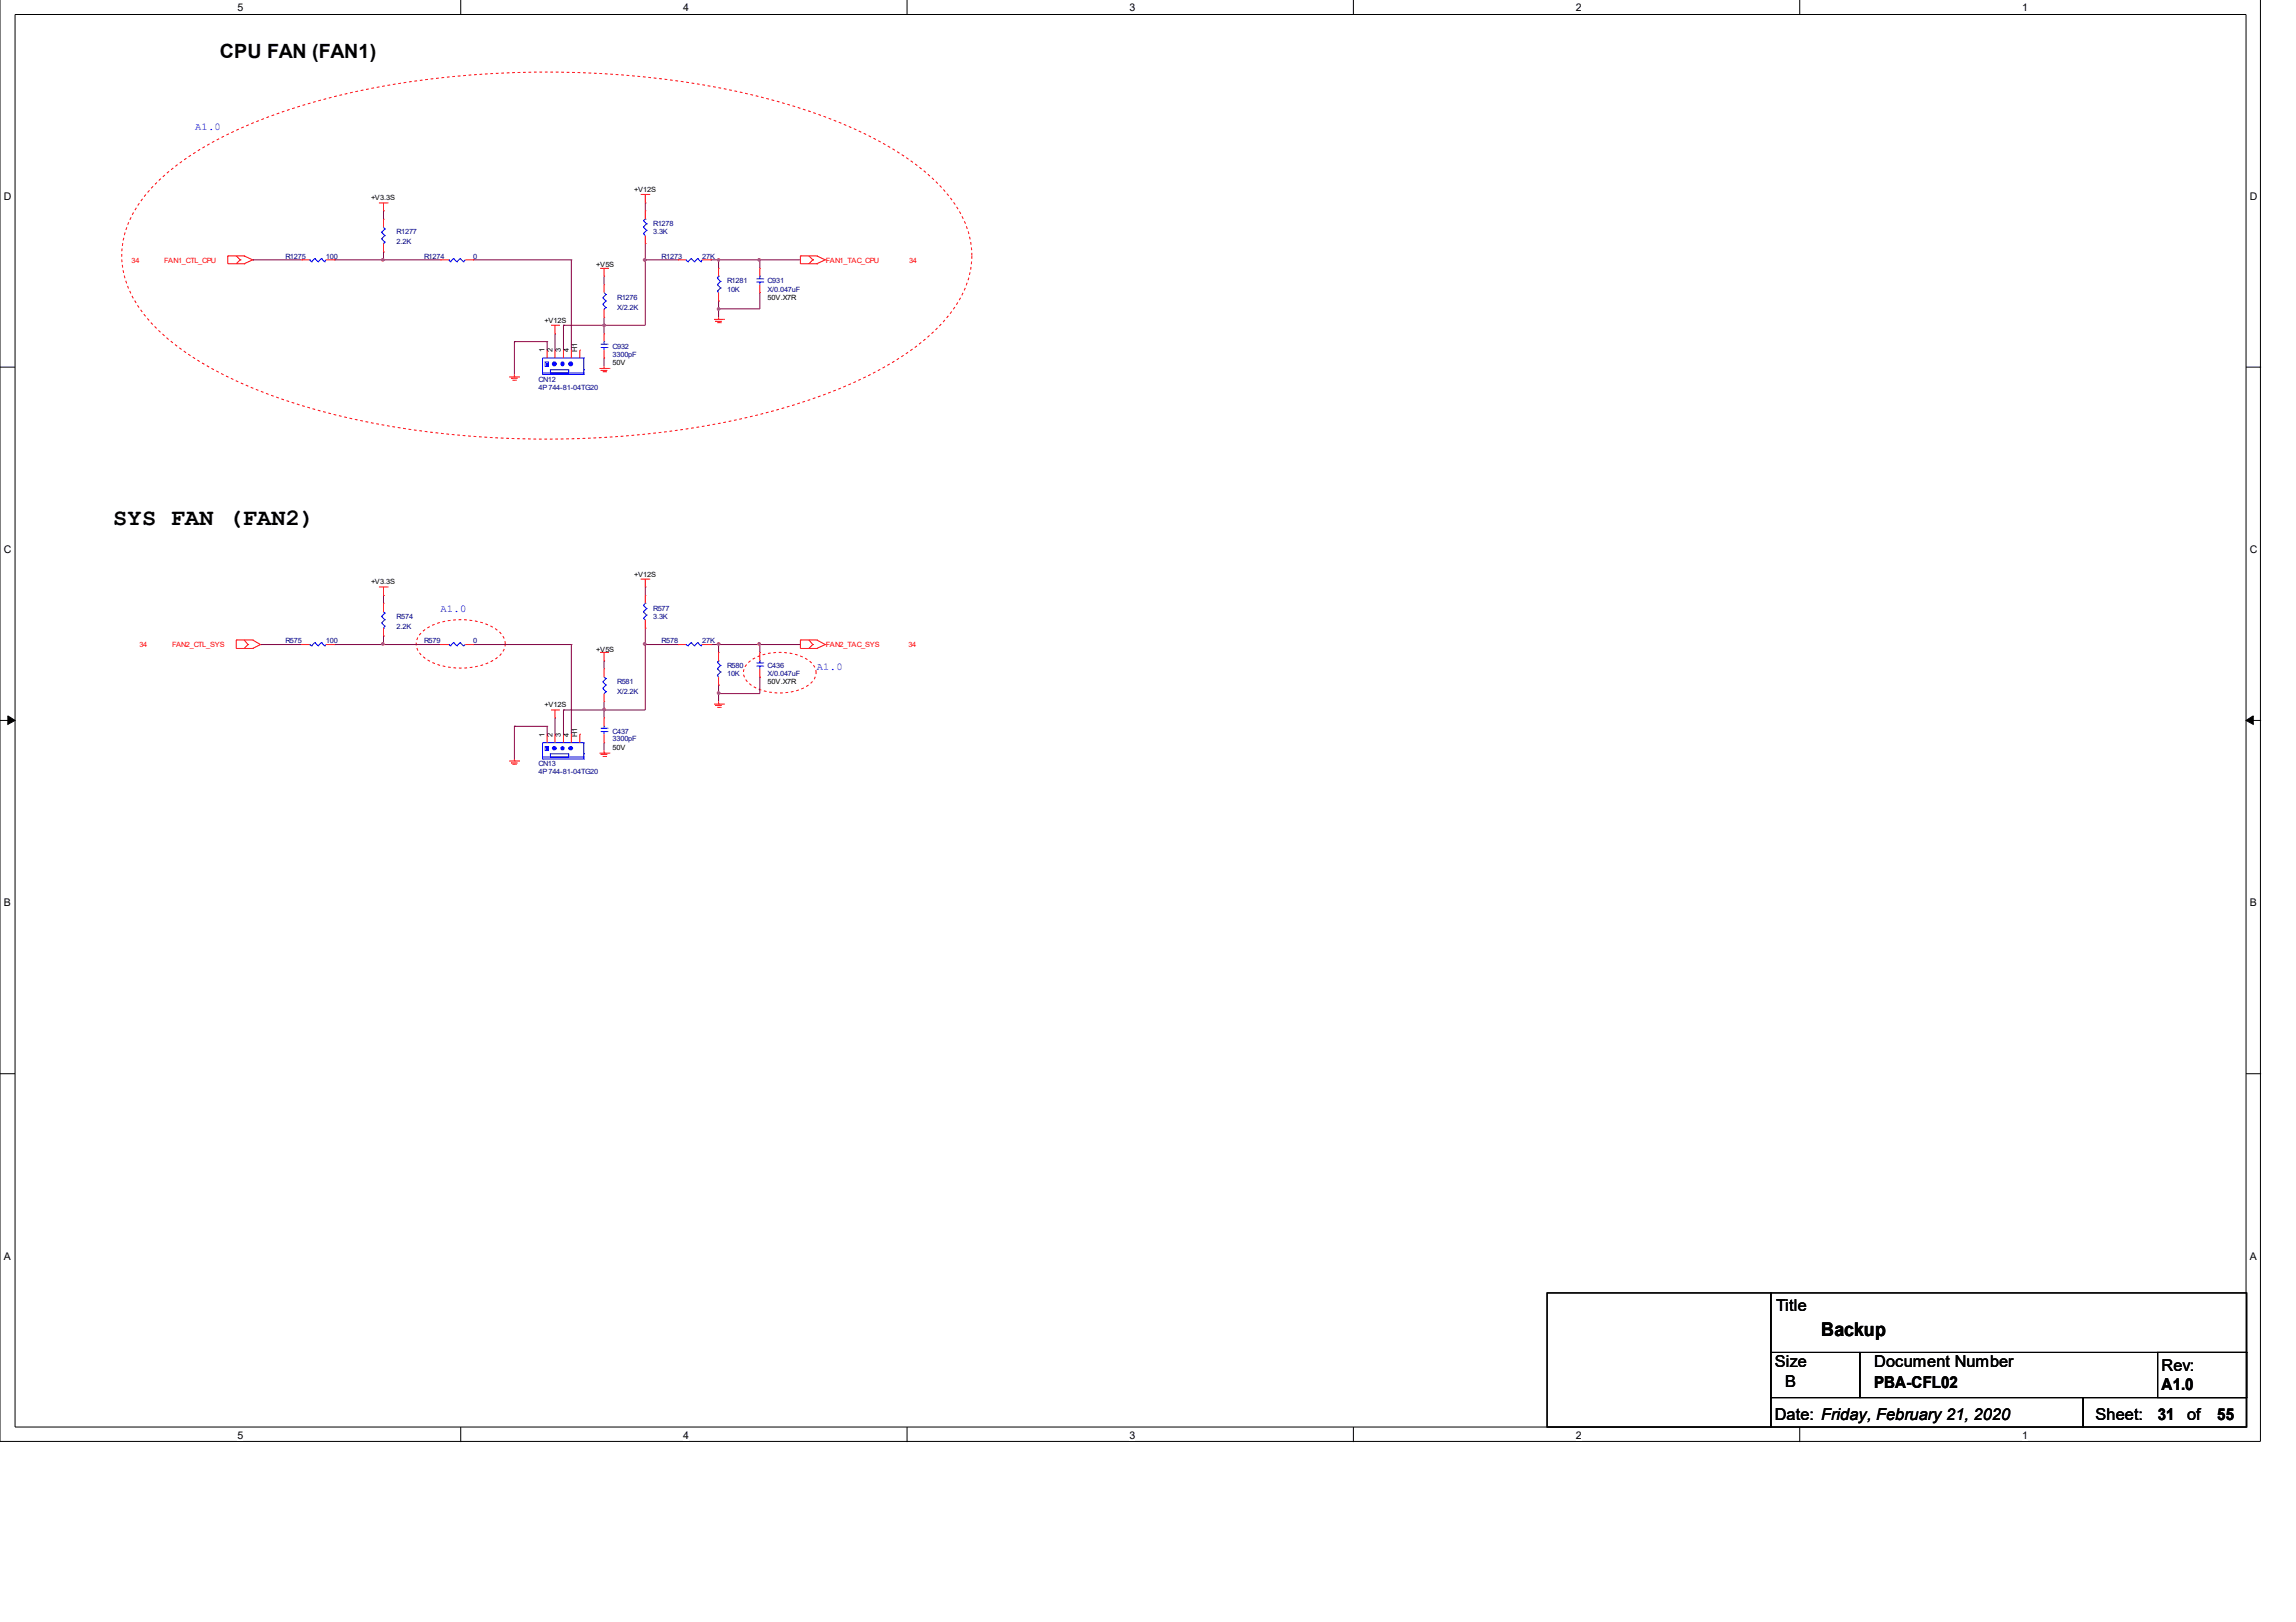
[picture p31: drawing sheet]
<svg xmlns="http://www.w3.org/2000/svg" width="297mm" height="210mm" viewBox="0 0 297 210" stroke-linecap="round" stroke-linejoin="round" font-family="sans-serif">
<defs><g id="words">
<text font-size="3" x="14.6" y="67.9">SYS FAN (FAN2)</text>
<g font-size="2.5">
<text x="28.4" y="7.5">CPU FAN (FAN1)</text>
<text x="235.6" y="172.9">Backup</text>
</g>
<g font-size="2.1">
<text x="229.8" y="169.7">Title</text>
<text x="229.6" y="177">Size</text>
<text x="231" y="179.5">B</text>
<text x="242.5" y="177">Document Number</text>
<text x="242.5" y="179.6">PBA-CFL02</text>
<text x="279.7" y="177.4">Rev:</text>
<text x="279.7" y="179.8">A1.0</text>
<text x="229.6" y="183.7">Date: Friday, February 21, 2020</text>
<text x="271.1" y="183.7">Sheet:</text>
<text x="279.1" y="183.8">31</text>
<text x="283" y="183.7">of</text>
<text x="286.9" y="183.8">55</text>
</g>
<g font-size="1.4">
<text x="30.7" y="1.5">5</text>
<text x="88.4" y="1.5">4</text>
<text x="146.1" y="1.5">3</text>
<text x="203.9" y="1.5">2</text>
<text x="261.6" y="1.5">1</text>
<text x=".5" y="25.9">D</text>
<text x="291.1" y="25.9">D</text>
<text x=".5" y="71.6">C</text>
<text x="291.1" y="71.6">C</text>
<text x=".5" y="117.3">B</text>
<text x="291.1" y="117.3">B</text>
<text x=".5" y="163">A</text>
<text x="291.1" y="163">A</text>
<text x="30.7" y="186.2">5</text>
<text x="88.4" y="186.2">4</text>
<text x="146.1" y="186.2">3</text>
<text x="203.9" y="186.2">2</text>
<text x="261.6" y="186.2">1</text>
</g>
<g font-size="1.4" fill="#00f">
<text x="25.2" y="16.9">A1.0</text>
<text x="57" y="79.3">A1.0</text>
<text x="105.7" y="86.7">A1.0</text>
</g>
<g font-size=".9">
<text x="48" y="25.9">+V3.3S</text>
<text x="82" y="24.8">+V12S</text>
<text x="77.1" y="34.6">+V5S</text>
<text x="70.4" y="41.8">+V12S</text>
<text x="99.3" y="38.8">50V.X7R</text>
<text x="70.4" y="45.6" transform="rotate(-90 70.4 45.6)">1</text>
<text x="71.5" y="45.6" transform="rotate(-90 71.5 45.6)">2</text>
<text x="72.6" y="45.6" transform="rotate(-90 72.6 45.6)">3</text>
<text x="73.6" y="45.6" transform="rotate(-90 73.6 45.6)">4</text>
<text x="74.7" y="45.6" transform="rotate(-90 74.7 45.6)">H1</text>
<text x="79.2" y="47.3">50V</text>
<text x="48" y="75.6">+V3.3S</text>
<text x="82" y="74.6">+V12S</text>
<text x="77.1" y="84.3">+V5S</text>
<text x="99.3" y="88.6">50V.X7R</text>
<text x="70.4" y="95.3" transform="rotate(-90 70.4 95.3)">1</text>
<text x="70.4" y="91.5">+V12S</text>
<text x="71.5" y="95.3" transform="rotate(-90 71.5 95.3)">2</text>
<text x="72.6" y="95.3" transform="rotate(-90 72.6 95.3)">3</text>
<text x="73.6" y="95.3" transform="rotate(-90 73.6 95.3)">4</text>
<text x="74.7" y="95.3" transform="rotate(-90 74.7 95.3)">H1</text>
<text x="79.2" y="97">50V</text>
</g>
<g font-size=".9" fill="#000080">
<text x="84.5" y="29.3">R1278</text>
<text x="36.9" y="33.5">R1275</text>
<text x="42.2" y="33.5">100</text>
<text x="51.3" y="30.3">R1277</text>
<text x="51.3" y="31.6">2.2K</text>
<text x="54.9" y="33.5">R1274</text>
<text x="61.2" y="33.5">0</text>
<text x="84.5" y="30.3">3.3K</text>
<text x="85.6" y="33.5">R1273</text>
<text x="90.8" y="33.5">27K</text>
<text x="79.8" y="38.8">R1276</text>
<text x="79.8" y="40.1">X/2.2K</text>
<text x="94.1" y="36.7">R1281</text>
<text x="94.1" y="37.8">10K</text>
<text x="99.3" y="36.7">C931</text>
<text x="99.3" y="37.8">X/0.047uF</text>
<text x="79.2" y="45.1">C932</text>
<text x="79.2" y="46.2">3300pF</text>
<text x="69.7" y="49.4">CN12</text>
<text x="69.7" y="50.5">4P 744-81-04TG20</text>
<text x="36.9" y="83.2">R575</text>
<text x="42.2" y="83.2">100</text>
<text x="51.3" y="80.1">R574</text>
<text x="51.3" y="81.4">2.2K</text>
<text x="54.9" y="83.2">R579</text>
<text x="61.2" y="83.2">0</text>
<text x="84.5" y="79">R577</text>
<text x="84.5" y="80.1">3.3K</text>
<text x="85.6" y="83.2">R578</text>
<text x="90.8" y="83.2">27K</text>
<text x="79.8" y="88.6">R581</text>
<text x="79.8" y="89.8">X/2.2K</text>
<text x="94.1" y="86.5">R580</text>
<text x="94.1" y="87.5">10K</text>
<text x="99.3" y="86.5">C436</text>
<text x="99.3" y="87.5">X/0.047uF</text>
<text x="79.2" y="94.9">C437</text>
<text x="79.2" y="95.9">3300pF</text>
<text x="69.7" y="99.2">CN13</text>
<text x="69.7" y="100.2">4P 744-81-04TG20</text>
</g>
<g font-size=".9" fill="#f00">
<text x="17" y="34.1">34</text>
<text x="21.3" y="34.1">FAN1_CTL_CPU</text>
<text x="106.8" y="34.1">FAN1_TAC_CPU</text>
<text x="117.6" y="34.1">34</text>
<text x="18" y="83.7">34</text>
<text x="22.3" y="83.7">FAN2_CTL_SYS</text>
<text x="106.8" y="83.7">FAN2_TAC_SYS</text>
<text x="117.5" y="83.7">34</text>
</g>
</g></defs>
<path d="M0 -.1v186.6h292.4v-186.6M1.9 1.9h288.7v182.8h-288.7z" fill="none" stroke="#000" stroke-width=".13"/>
<g fill="#fff">
<path d="M30.7 .2h.7v1.4h-.7z"/>
<path d="M30.7 184.9h.7v1.5h-.7z"/>
</g>
<path d="M59.6 -.1v2M59.6 184.7v1.9" fill="none" stroke="#000" stroke-width=".13"/>
<g fill="#fff">
<path d="M88.4 .2h.7v1.4h-.7z"/>
<path d="M88.4 184.9h.7v1.5h-.7z"/>
</g>
<path d="M117.3 -.1v2M117.3 184.7v1.9" fill="none" stroke="#000" stroke-width=".13"/>
<g fill="#fff">
<path d="M146.1 .2h.7v1.4h-.7z"/>
<path d="M146.1 184.9h.7v1.5h-.7z"/>
</g>
<path d="M175.1 -.1v2M175.1 184.7v1.9" fill="none" stroke="#000" stroke-width=".13"/>
<g fill="#fff">
<path d="M203.9 .2h.7v1.4h-.7z"/>
<path d="M203.9 184.9h.7v1.5h-.7z"/>
</g>
<path d="M232.8 -.1v2M232.8 184.7v1.9" fill="none" stroke="#000" stroke-width=".13"/>
<g fill="#fff">
<path d="M261.6 .2h.7v1.4h-.7z"/>
<path d="M261.6 184.9h.7v1.5h-.7z"/>
<path d="M.5 24.7h.9v1.4h-.9z"/>
<path d="M291.1 24.7h.9v1.4h-.9z"/>
<path d="M.5 70.3h.9v1.4h-.9z"/>
<path d="M291.1 70.3h.9v1.4h-.9z"/>
</g>
<path d="M0 47.5h1.9M290.6 47.5h1.9" fill="none" stroke="#000" stroke-width=".13"/>
<g fill="#fff">
<path d="M.5 116h.9v1.4h-.9z"/>
<path d="M291.1 116h.8v1.4h-.8z"/>
</g>
<path d="M0 93.2h1.9M290.6 93.2h1.9" fill="none" stroke="#000" stroke-width=".13"/>
<path d="M1 92.6l.9 .6-.9 .5zM290.6 93.2l.9-.6v1.1z" fill="#000" stroke="#000" stroke-width=".13"/>
<g fill="#fff">
<path d="M.5 161.7h.9v1.5h-.9z"/>
<path d="M291.1 161.7h.8v1.5h-.8z"/>
</g>
<path d="M0 139h1.9M290.6 139h1.9M200.2 167.3h28.9v17.4h-28.9zM229.1 175h11.5v5.9h-11.5zM229.1 167.3h61.6v7.7h-61.6zM240.6 175h50.1v5.9h-50.1zM279.1 175h11.6v5.9h-11.6zM229.1 180.9h40.4v3.8h-40.4zM269.5 180.9h21.2v3.8h-21.2z" fill="none" stroke="#000" stroke-width=".13"/>
<path d="M20.1 23.8a37.1 37.1 0 0 1 11.8-7.5 90.7 90.7 0 0 1 27.8-6.5 117.4 117.4 0 0 1 41.8 3.6 55.3 55.3 0 0 1 16.7 7.7 18.2 18.2 0 0 1 7 8.8 11.1 11.1 0 0 1-1.4 9.5 26.1 26.1 0 0 1-9.5 8.2 73.1 73.1 0 0 1-22.2 7.4 121.4 121.4 0 0 1-49.1-1.4 62.9 62.9 0 0 1-17.9-7.2 21.8 21.8 0 0 1-8.2-8.5 11 11 0 0 1 .8-11.1l1.1-1.5zM54.6 81.7a8.7 8.7 0 0 1 7.9-1.1 4.2 4.2 0 0 1 2.8 2.2 2.19 2.19 0 0 1-1.3 2.5 9.2 9.2 0 0 1-8.8 0 2.34 2.34 0 0 1-1.3-2.5l.3-.6zM97 85.6a7.1 7.1 0 0 1 7.8 0 1.74 1.74 0 0 1 0 2.9 7.1 7.1 0 0 1-7.8 0 1.74 1.74 0 0 1 0-2.9z" fill="none" stroke="#f00" stroke-width=".13" stroke-dasharray=".4 .4 .4 .4 .4 .4 .4 .4" stroke-linecap="butt"/>
<g fill="none" stroke="#800040" stroke-width=".13">
<path d="M32.7 33.6h.1M32.7 33.6h6.3M43.3 33.6h.1M43.3 33.6h13.7M49.6 33.6h.1M49.6 32.6h.1M49.6 27.3h.1M49.6 27.3v1.1M49.6 32.6v1M61.2 33.6h.1M61.2 33.6h12.7M73.9 33.6h.1"/>
<path d="M73.9 33.6v11.7M78.1 35.7h.1M78.1 35.7v1.1M83.5 31.5h.1M83.5 26.3h.1M83.5 33.6h.1M83.5 26.3v1M83.5 31.5v10.6h-10.6M83.5 33.6h4.2M91.9 33.6h.1M91.9 33.6h11.6M93 40h.1"/>
<path d="M93 39h.1M93 33.6h.1M93 33.6v1.1M93 39v2.1M98.3 33.6h.1M98.3 37.9h.1M98.3 33.6v1.1M98.3 37.9v2.1h-5.3M66.5 44.2h.1M66.5 44.2v4.2M66.5 44.2h4.3M70.8 44.2h.1"/>
<path d="M70.8 44.2v1.1M71.8 43.2h.1M71.8 43.2v2.1M72.9 42.1h.1M72.9 42.1v3.2M78.1 41.1h.1M78.1 42.1h.1M78.1 46.3h.1M78.1 41.1v2.1M78.1 46.3v1.1M49.6 77.1h.1M49.6 77.1v1"/>
<path d="M83.5 76h.1M83.5 76v1.1M33.7 83.4h.1M33.7 83.4h5.3M43.3 83.4h.1M43.3 83.4h13.7M49.6 83.4h.1M49.6 82.3h.1M49.6 82.3v1.1M61.2 83.4h.1M61.2 83.4h12.7M66.5 94h.1"/>
<path d="M66.5 94v4.2M66.5 94h4.3M70.8 94h.1M70.8 94v1M71.8 92.9h.1M71.8 92.9v2.1M72.9 91.9h.1M72.9 91.9v3.1M73.9 83.4h.1M73.9 83.4v11.6M78.1 90.8h.1M78.1 85.5h.1"/>
<path d="M78.1 91.9h.1M78.1 96.1h.1M78.1 85.5v1M78.1 90.8v2.1M78.1 96.1v1M83.5 81.3h.1M83.5 83.4h.1M83.5 83.4h4.2M83.5 81.3v10.6h-10.6M91.9 83.4h.1M91.9 83.4h11.6M93 88.7h.1"/>
<path d="M93 83.4h.1M93 89.8h.1M93 83.4v1M93 88.7v2.1M98.3 83.4h.1M98.3 87.6h.1M98.3 83.4v1M98.3 87.6v2.2h-5.3"/>
</g>
<g fill="#f0f" stroke="#f0f" stroke-width=".13">
<circle cx="83.4" cy="83.3" r=".17"/>
<circle cx="78.1" cy="91.8" r=".17"/>
<circle cx="49.5" cy="83.3" r=".17"/>
<circle cx="98.2" cy="83.3" r=".17"/>
<circle cx="93" cy="83.3" r=".17"/>
<circle cx="93" cy="89.7" r=".17"/>
<circle cx="93" cy="40" r=".17"/>
<circle cx="78.1" cy="42.1" r=".17"/>
<circle cx="49.5" cy="33.6" r=".17"/>
<circle cx="83.4" cy="33.6" r=".17"/>
<circle cx="98.2" cy="33.6" r=".17"/>
<circle cx="93" cy="33.6" r=".17"/>
</g>
<g fill="none" stroke="#f00" stroke-width=".13">
<path d="M29.5 33.1h.1M29.5 33.1v1h2.1M29.5 33.1h2.1M30.6 33.1l.5 .5M31.1 33.6h.1M31.1 33.6l-.5 .5M31.6 34.1h.1M31.6 33.1h.1M31.6 33.1l1.1 .5M32.7 33.6h.1M32.7 33.6l-1.1 .5M39 33.6h.1"/>
<path d="M39 33.6h1M42.2 33.6h1.1M43.3 33.6h.1M49 26.3h1.1M49.6 27.3h.1M49.6 26.3v1M50.1 26.3h.1M57 33.6h.1M57 33.6h1.1M60.2 33.6h1M61.2 33.6h.1M77.6 34.7h1.1"/>
<path d="M78.1 35.7h.1M78.1 36.8h.1M78.1 34.7v1M78.1 36.8v1.1M78.1 40v1.1M78.7 34.7h.1M82.9 25.2h1.1M83.5 26.3h.1M83.5 25.2v1.1M84 25.2h.1M87.7 33.6h.1M87.7 33.6h1"/>
<path d="M90.8 33.6h1.1M91.9 33.6h.1M93 39h.1M93 34.7h.1M93 34.7v1M93 37.9v1.1M103.5 33.1h.1M103.5 33.1v1h2.2M103.5 33.1h2.2M104.6 33.1l.6 .5M105.2 33.6h.1M105.2 33.6l-.6 .5"/>
<path d="M105.7 34.1h.1M105.7 33.1h.1M105.7 33.1l1.1 .5M106.8 33.6h.1M106.8 33.6l-1.1 .5M65.9 48.8h1.2M66.1 49h.1M66.1 49h.9M66.3 49.2h.4M66.5 48.8h.1M66.5 48.4v.4M66.7 49.2h.1"/>
<path d="M67.1 48.8h.1M71.3 42.1h1M71.8 43.2h.1M71.8 42.1v1.1M72.3 42.1h.1M77.6 47.7h1.2M77.7 47.9h.1M77.7 47.9h.9M78 48.1h.4M78.1 47.7h.1M78.1 46.3h.1M78.1 43.2h.1"/>
<path d="M78.1 41.1h.1M78.1 43.2v1M78.1 45.3v1M78.1 47.4v.3M78.4 48.1h.1M78.8 47.7h.1M92.4 41.3h1.2M92.5 41.6h.1M92.5 41.6h.9M92.8 41.8h.4M93 41.3h.1M93 41.1v.2"/>
<path d="M93.2 41.8h.1M93.6 41.3h.1M49 76h1.1M49.6 77.1h.1M49.6 78.1h.1M49.6 76v1.1M49.6 78.1v1.1M50.1 76h.1M82.9 74.9h1.1M83.5 76h.1M83.5 77.1h.1M83.5 74.9v1.1"/>
<path d="M83.5 77.1v1M84 74.9h.1M30.6 82.8h.1M30.6 82.8v1.1h2.1M30.6 82.8h2.1M31.6 82.8l.5 .6M32.1 83.4h.1M32.1 83.4l-.5 .5M32.7 83.9h.1M32.7 82.8h.1M32.7 82.8l1 .6M33.7 83.4h.1"/>
<path d="M33.7 83.4l-1 .5M49.6 82.3h.1M49.6 81.3v1M57 83.4h.1M57 83.4h1.1M60.2 83.4h1M61.2 83.4h.1M65.9 98.5h1.2M66.1 98.7h.1M66.1 98.7h.9M66.3 98.9h.4M66.5 98.5h.1"/>
<path d="M66.5 98.2v.3M66.7 98.9h.1M67.1 98.5h.1M71.3 91.9h1M71.8 92.9h.1M71.8 91.9v1M72.3 91.9h.1M77.6 97.5h1.2M77.6 84.4h1.1M77.7 97.6h.1M77.7 97.6h.9M78 97.9h.4"/>
<path d="M78.1 97.5h.1M78.1 85.5h.1M78.1 86.5h.1M78.1 90.8h.1M78.1 96.1h.1M78.1 92.9h.1M78.1 84.4v1.1M78.1 86.5v1.1M78.1 89.8v1M78.1 92.9v1.1M78.1 95v1.1M78.1 97.1v.4"/>
<path d="M78.4 97.9h.1M78.7 84.4h.1M78.8 97.5h.1M83.5 81.3h.1M83.5 80.2v1.1M87.7 83.4h.1M87.7 83.4h1M90.8 83.4h1.1M91.9 83.4h.1M92.4 91.1h1.2M92.5 91.3h.1M92.5 91.3h.9"/>
<path d="M92.8 91.5h.4M93 91.1h.1M93 90.8v.3M93.2 91.5h.1M93.6 91.1h.1M98.3 87.6h.1M98.3 84.4h.1M98.3 84.4v1.1M98.3 86.5v1.1M103.5 82.8h.1M103.5 82.8v1.1h2.2M103.5 82.8h2.2"/>
<path d="M104.6 82.8l.6 .6M105.2 83.4h.1M105.2 83.4l-.6 .5M105.7 83.9h.1M105.7 82.8h.1M105.7 82.8l1.1 .6M106.8 83.4h.1M106.8 83.4l-1.1 .5"/>
</g>
<g fill="none" stroke="#00f" stroke-width=".13">
<path d="M40 33.6h.1M40 33.6l.3 .3M40.3 33.9h.1M40.7 33.5h.1M40.7 33.5l-.4 .4M40.7 33.5l.4 .4M41.1 33.9h.1M41.6 33.5h.1M41.6 33.5l.4 .4M41.6 33.5l-.5 .4M42 33.9h.1M42.2 33.6l-.2 .3"/>
<path d="M58.1 33.6h.1M58.1 33.6l.2 .3M58.3 33.9h.1M58.7 33.5h.1M58.7 33.5l-.4 .4M58.7 33.5l.4 .4M59.1 33.9h.1M59.5 33.5h.1M59.5 33.5l.4 .4M59.5 33.5l-.4 .4M59.9 33.9h.1M60.2 33.6l-.3 .3"/>
<path d="M78 38.5h.1M78 39.4h.1M78 39.4l.4 .4M78 38.5l.4 .5M78.1 40h.1M78.1 37.9l.3 .2M78.4 39.8h.1M78.4 38.1h.1M78.4 39h.1M78.4 39.8l-.3 .2M78.4 38.1l-.4 .4M78.4 39l-.4 .4"/>
<path d="M88.7 33.6h.1M88.7 33.6l.3 .3M89 33.9h.1M89.4 33.5h.1M89.4 33.5l-.4 .4M89.4 33.5l.4 .4M89.8 33.9h.1M90.3 33.5h.1M90.3 33.5l.4 .4M90.3 33.5l-.5 .4M90.7 33.9h.1M90.8 33.6l-.1 .3"/>
<path d="M92.8 36h.1M92.8 37.7h.1M92.8 36.8h.1M92.8 37.7l.2 .2M92.8 36l.4 .4M92.8 36.8l.4 .5M93 35.7h.1M93 35.7l-.2 .3M93.2 37.3h.1M93.2 36.4h.1M93.2 37.3l-.4 .4M93.2 36.4l-.4 .4"/>
<path d="M70.2 48.4h.1M70.2 48.4h5.3M75.5 46.3h.1M75.5 48.4h.1M75.5 47.9h.1M75.5 46.3h-5.3v2.1M75.5 46.3v2.1M77.7 44.5h.9M77.7 45h.9M78.1 44.2h.1M78.1 45h.1M78.1 44.2v.3"/>
<path d="M78.1 45v.3M78.6 44.5h.1M78.6 45h.1M49.4 79.8h.1M49.4 79.8l.4 .4M49.6 79.2l.2 .1M49.8 79.3h.1M49.8 79.3l-.4 .5M83.2 78.3h.1M83.2 79.2h.1M83.2 78.3l.5 .5M83.2 79.2l.5 .4"/>
<path d="M83.5 78.1h.1M83.5 78.1l-.3 .2M83.7 79.6h.1M83.7 78.8h.1M83.7 79.6l-.5 .4M83.7 78.8l-.5 .4M49.4 80.6h.1M49.4 80.6l.4 .4M49.6 81.3h.1M49.8 81h.1M49.8 80.2h.1M49.8 81l-.2 .3"/>
<path d="M49.8 80.2l-.4 .4M58.1 83.4h.1M58.1 83.4l.2 .2M58.3 83.6h.1M58.7 83.2h.1M58.7 83.2l-.4 .4M58.7 83.2l.4 .4M59.1 83.6h.1M59.5 83.2h.1M59.5 83.2l.4 .4M59.5 83.2l-.4 .4M59.9 83.6h.1"/>
<path d="M60.2 83.4l-.3 .2M77.7 94.2h.9M77.7 94.7h.9M78 88.2h.1M78 89.1h.1M78 89.1l.4 .4M78 88.2l.4 .5M78.1 89.8h.1M78.1 94h.1M78.1 94.7h.1M78.1 87.6l.3 .2M78.1 94v.2"/>
<path d="M78.1 94.7v.3M78.4 89.5h.1M78.4 87.8h.1M78.4 88.7h.1M78.4 89.5l-.3 .3M78.4 87.8l-.4 .4M78.4 88.7l-.4 .4M78.6 94.2h.1M78.6 94.7h.1M83.2 80h.1M83.2 80l.3 .2M88.7 83.4h.1"/>
<path d="M88.7 83.4l.3 .2M89 83.6h.1M89.4 83.2h.1M89.4 83.2l-.4 .4M89.4 83.2l.4 .4M89.8 83.6h.1M90.3 83.2h.1M90.3 83.2l.4 .4M90.3 83.2l-.5 .4M90.7 83.6h.1M90.8 83.4l-.1 .2M97.9 85.8h.8"/>
<path d="M97.9 86.2h.8M98.3 85.5h.1M98.3 86.2h.1M98.3 85.5v.3M98.3 86.2v.3M98.7 85.8h.1M98.7 86.2h.1"/>
</g>
<path d="M70.6 46.9h.4v.5h-.4z" fill="#00f"/>
<g fill="none" stroke="#00f" stroke-width=".13">
<path d="M49.4 30.1h.1M49.4 30.9h.1M49.4 30.9l.4 .4M49.4 30.1l.4 .4M49.6 31.5h.1M49.6 29.4l.2 .2M49.8 31.3h.1M49.8 29.6h.1M49.8 30.5h.1M49.8 31.3l-.2 .2M49.8 29.6l-.4 .5M49.8 30.5l-.4 .4"/>
<path d="M83.2 28.5h.1M83.2 30.2h.1M83.2 29.4h.1M83.2 28.5l.5 .5M83.2 30.2l.3 .3M83.2 29.4l.5 .4M83.5 28.4h.1M83.5 28.4l-.3 .1M83.7 29.8h.1M83.7 29h.1M83.7 29.8l-.5 .4M83.7 29l-.5 .4"/>
<path d="M70.2 48.3h5.3M70.5 46.8h.5v.6h-.5zM71.2 47.9h2.4v.4h-2.4zM75.5 48.3h.1M40 83.4h.1M40 83.4l.3 .2M40.3 83.6h.1M40.7 83.2h.1M40.7 83.2l-.4 .4M40.7 83.2l.4 .4M41.1 83.6h.1M41.6 83.2h.1"/>
<path d="M41.6 83.2l.4 .4M41.6 83.2l-.5 .4M42 83.6h.1M42.2 83.4l-.2 .2M70.2 98.2h.1M70.2 98.2h5.3M75.5 96.1h.1M75.5 98.2h.1M75.5 97.6h.1M75.5 96.1h-5.3v2.1M75.5 96.1v2.1M92.8 85.7h.1"/>
<path d="M92.8 87.4h.1M92.8 86.5h.1M92.8 85.7l.4 .4M92.8 87.4l.2 .2M92.8 86.5l.4 .5M93 85.5h.1M93 85.5l-.2 .2M93.2 87h.1M93.2 86.1h.1M93.2 87l-.4 .4M93.2 86.1l-.4 .4"/>
</g>
<g fill="#00f" stroke="#00f" stroke-width=".13">
<circle cx="73.8" cy="47.1" r=".25"/>
<circle cx="72.7" cy="47.1" r=".24"/>
<circle cx="71.7" cy="47.1" r=".25"/>
</g>
<g fill="none" stroke="#f00" stroke-width=".13">
<path d="M49.6 28.4h.1M49.6 32.6h.1M49.6 28.4v1M49.6 31.5v1.1M83.5 31.5h.1M83.5 27.3h.1M83.5 27.3v1.1M83.5 30.5v1M70.8 45.3h.1M70.8 45.3v1M71.8 45.3h.1M71.8 45.3v1"/>
<path d="M72.9 45.3h.1M72.9 45.3v1M73.9 45.3h.1M73.9 45.3v1M75 45.3h.1M75 45.3v1M39 83.4h.1M39 83.4h1M42.2 83.4h1.1M43.3 83.4h.1M93 88.7h.1M93 84.4h.1"/>
<path d="M93 84.4v1.1M93 87.6v1.1"/>
</g>
<path d="M70.6 96.7h.4v.4h-.4z" fill="#00f"/>
<path d="M97.9 36.1h.8M97.9 36.5h.8M98.3 35.7h.1M98.3 36.5h.1M98.3 35.7v.4M98.3 36.5v.3M98.7 36.1h.1M98.7 36.5h.1M70.2 98h5.3M70.5 96.6h.5v.5h-.5zM71.2 97.6h2.4v.4h-2.4zM75.5 98h.1" fill="none" stroke="#00f" stroke-width=".13"/>
<g fill="#00f" stroke="#00f" stroke-width=".13">
<path d="M73.6 96.7h.4l.1 .1-.1 .2h-.4v-.2z" fill-rule="evenodd"/>
<path d="M71.5 96.7h.4l.1 .1-.1 .2h-.4v-.2z" fill-rule="evenodd"/>
<circle cx="72.8" cy="96.8" r=".21"/>
</g>
<g fill="none" stroke="#f00" stroke-width=".13">
<path d="M98.3 37.9h.1M98.3 34.7h.1M98.3 34.7v1M98.3 36.8v1.1M70.8 95h.1M70.8 95v1.1M71.8 95h.1M71.8 95v1.1M72.9 95h.1M72.9 95v1.1M73.9 95h.1M73.9 95v1.1"/>
<path d="M75 95h.1M75 95v1.1"/>
</g>
<g fill="#f0f" stroke="#f0f" stroke-width=".13">
<circle cx="83.4" cy="83.3" r=".17"/>
<circle cx="78.1" cy="91.8" r=".17"/>
<circle cx="49.5" cy="83.3" r=".17"/>
<circle cx="98.2" cy="83.3" r=".17"/>
<circle cx="93" cy="83.3" r=".17"/>
<circle cx="93" cy="89.7" r=".17"/>
<circle cx="93" cy="40" r=".17"/>
<circle cx="78.1" cy="42.1" r=".17"/>
<circle cx="49.5" cy="33.6" r=".17"/>
<circle cx="83.4" cy="33.6" r=".17"/>
<circle cx="98.2" cy="33.6" r=".17"/>
<circle cx="93" cy="33.6" r=".17"/>
</g>
<use href="#words"/>
</svg>
